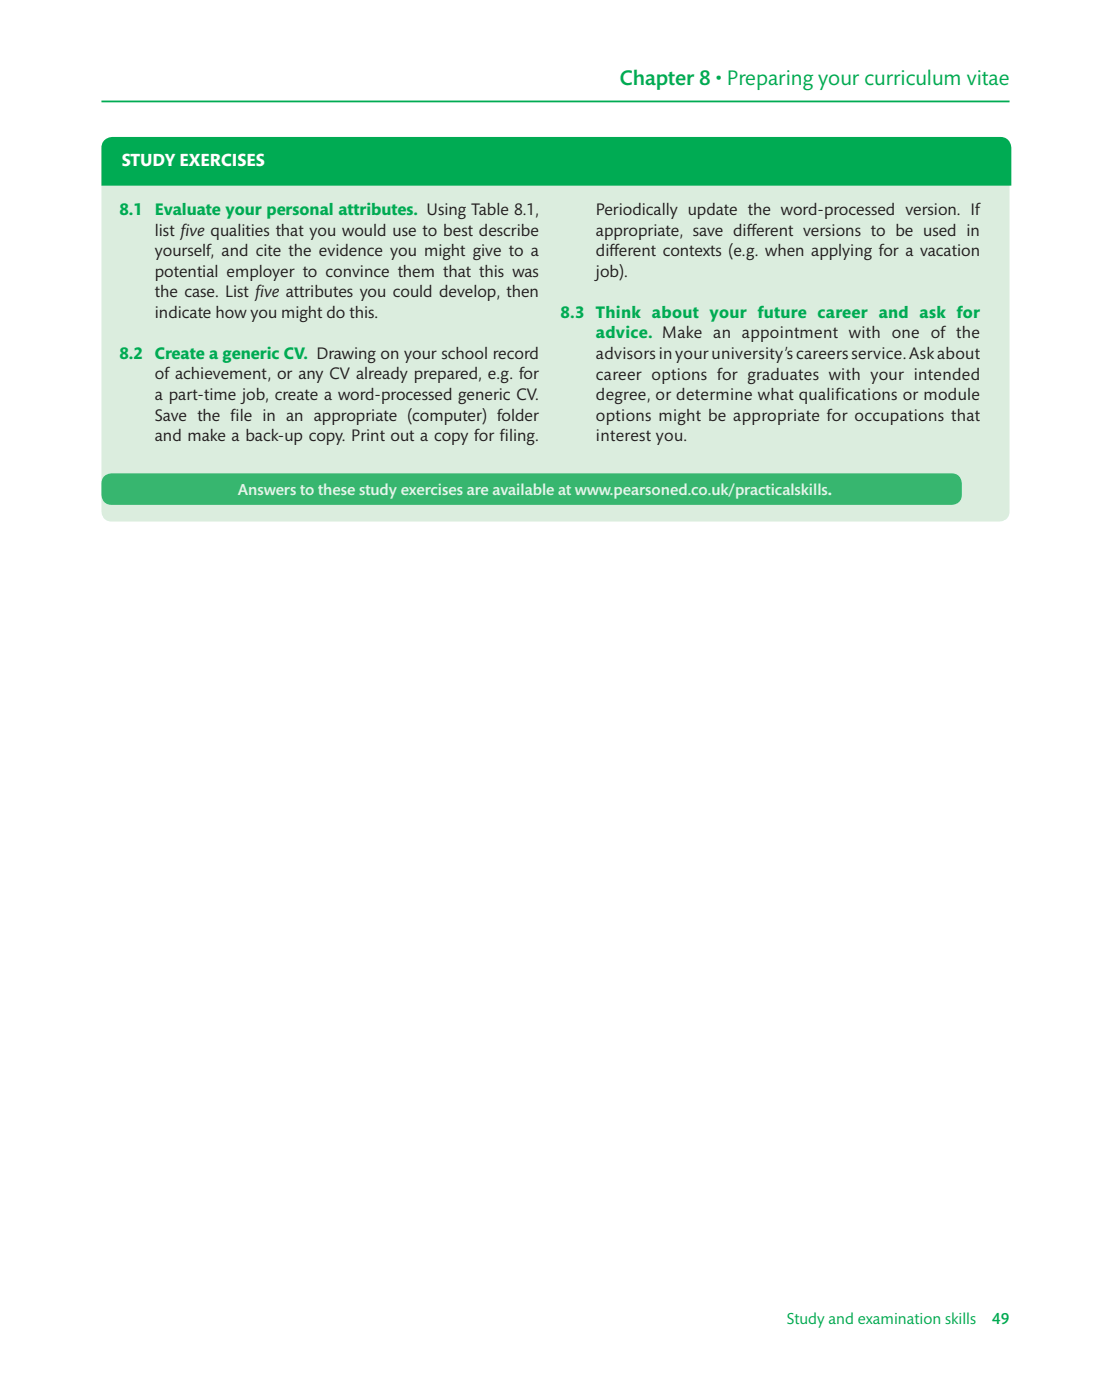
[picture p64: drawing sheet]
<svg xmlns="http://www.w3.org/2000/svg" width="219mm" height="276mm" viewBox="0 0 219 276" stroke-linecap="round" stroke-linejoin="round" font-family="sans-serif">
<defs><g id="words">
<text font-size="4.2" fill="#00ab53" x="122.2" y="16.8">Chapter 8 • Preparing your curriculum vitae</text>
<text font-size="3.5" fill="#fff" x="24" y="32.7">STUDY EXERCISES</text>
<g font-size="3.4" fill="#00ab53">
<text x="23.5" y="42.4">8.1</text>
<text x="30.5" y="42.4">Evaluate your personal attributes. Using Table 8.1,</text>
<text x="110.5" y="62.7">8.3 Think about your future career and ask for</text>
<text x="23.5" y="70.8">8.2</text>
<text x="30.5" y="70.8">Create a generic CV. Drawing on your school record</text>
<text x="117.5" y="66.7">advice. Make an appointment with one of the</text>
</g>
<g font-size="3.4" fill="#231f20">
<text x="30.5" y="46.5">list f</text>
<text x="35.6" y="46.5">ive qualities that you would use to best describe</text>
<text x="117.5" y="42.4">Periodically update the word-processed version. If</text>
<text x="117.5" y="46.5">appropriate, save dif</text>
<text x="147.2" y="46.5">ferent versions to be used in</text>
<text x="30.5" y="50.5">yourself, and cite the evidence you might give to a</text>
<text x="117.5" y="50.5">dif</text>
<text x="120.1" y="50.5">ferent contexts (e.g. when applying for a vacation</text>
<text x="30.5" y="54.6">potential employer to convince them that this was</text>
<text x="30.5" y="58.6">the case. List f</text>
<text x="50.3" y="58.6">ive attributes you could develop, then</text>
<text x="117.5" y="54.6">job).</text>
<text x="30.5" y="62.7">indicate how you might do this.</text>
<text x="117.5" y="70.8">advisors in your university’s careers service. Ask about</text>
<text x="30.5" y="74.8">of achievement, or any CV already prepared, e.g. for</text>
<text x="117.5" y="74.8">career options for graduates with your intended</text>
<text x="30.5" y="82.9">Save the f</text>
<text x="30.5" y="78.9">a part-time job, create a word-processed generic CV.</text>
<text x="45.5" y="82.9">ile in an appropriate (computer) folder</text>
<text x="117.5" y="78.9">degree, or determine what qualifications or module</text>
<text x="117.5" y="82.9">options might be appropriate for occupations that</text>
<text x="30.5" y="87">and make a back-up copy. Print out a copy for f</text>
<text x="98.6" y="87">iling.</text>
<text x="117.5" y="87">interest you.</text>
</g>
<text font-size="3.2" fill="#e6f3e9" x="46.9" y="97.6">Answers to these study exercises are available at www.pearsoned.co.uk/practicalskills.</text>
<g font-size="3.2" fill="#00ab53">
<text x="155.1" y="261">Study and examination skills</text>
<text x="195.6" y="261">49</text>
</g>
</g></defs>
<path d="M20 20h179" fill="none" stroke="#00ab53" stroke-width=".35"/>
<path d="M20.5 27.8l.5-.4 1-.2h175a1.96 1.96 0 0 1 2 2v71.6a1.93 1.93 0 0 1-2 2h-175a1.93 1.93 0 0 1-2-2v-71.6l.1-.9z" fill="#dbedde"/>
<path d="M20.6 27.9a2.19 2.19 0 0 1 1.6-.7h175a1.93 1.93 0 0 1 2 2v7.2h-179v-7.2l.1-.8z" fill="#00ab53"/>
<path d="M20.6 27.9a2.19 2.19 0 0 1 1.6-.7h175a1.93 1.93 0 0 1 2 2v7.2h-179v-7.2l.1-.8z" fill="none" stroke="#00ab53" stroke-width=".35"/>
<path d="M20.5 93.9l.5-.3 1-.3h165.6a1.93 1.93 0 0 1 2 2v2.2a1.93 1.93 0 0 1-2 2h-165.6a1.96 1.96 0 0 1-2-2v-2.2l.1-.8z" fill="#37b66f"/>
<use href="#words"/>
</svg>
